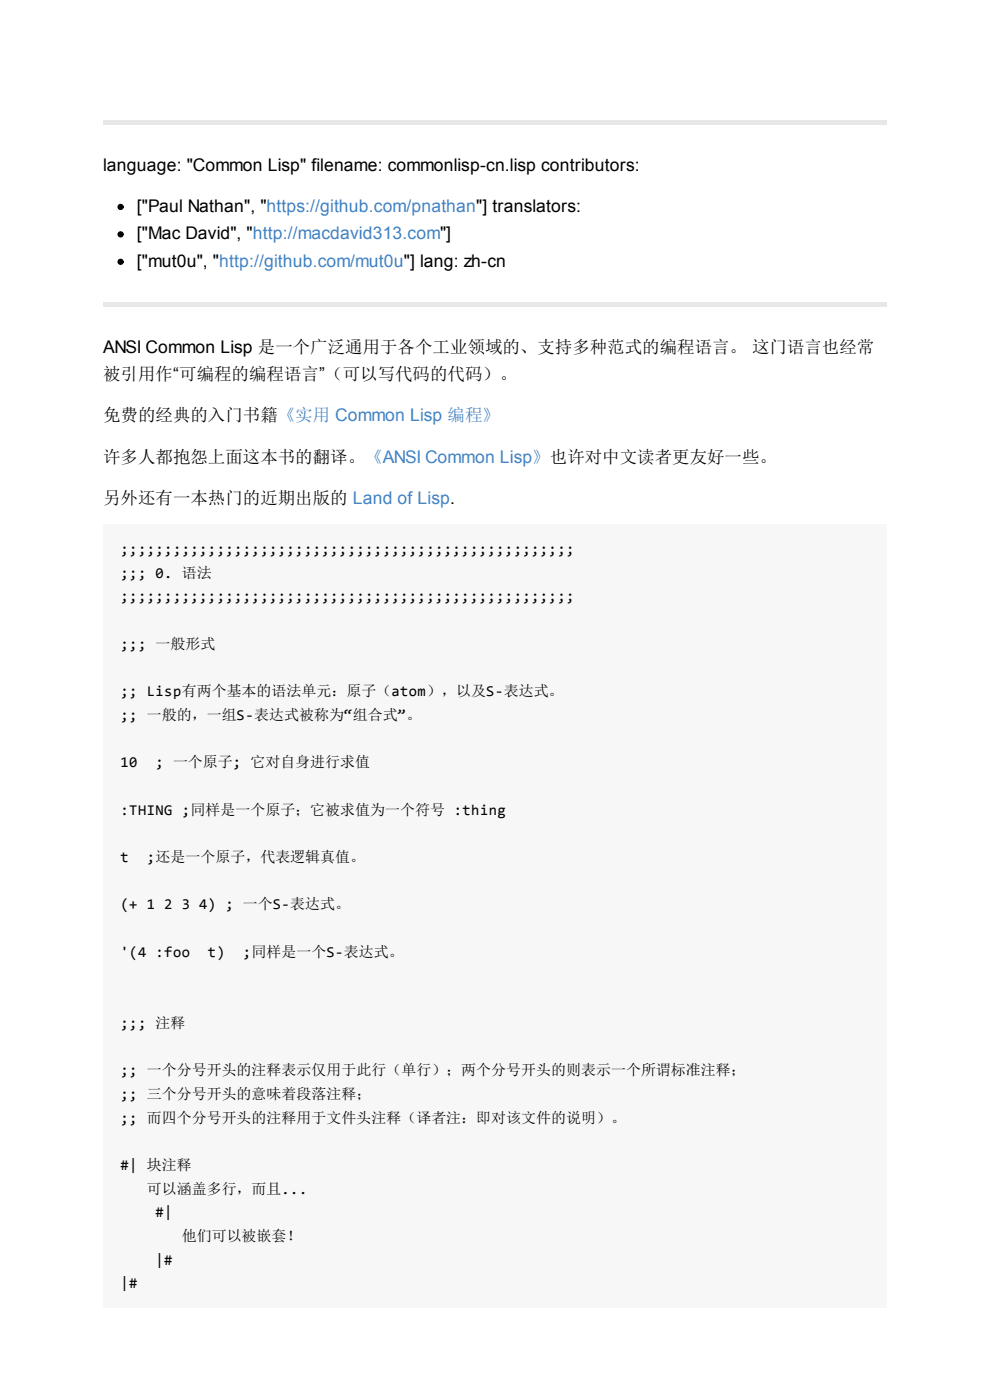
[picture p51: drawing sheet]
<svg xmlns="http://www.w3.org/2000/svg" width="210mm" height="297mm" viewBox="0 0 210 297" stroke-linecap="round" stroke-linejoin="round" font-family="sans-serif">
<defs><g id="words">
<g font-size="3.7">
<text x="21.9" y="36.2">language: &quot;Common Lisp&quot; filename: commonlisp-cn.lisp contributors:</text>
<text x="29" y="45">[&quot;Paul Nathan&quot;, &quot;https://github.com/pnathan&quot;] translators:</text>
<text x="29" y="50.8">[&quot;Mac David&quot;, &quot;http://macdavid313.com&quot;]</text>
<text x="29" y="56.6">[&quot;mut0u&quot;, &quot;http://github.com/mut0u&quot;] lang: zh-cn</text>
<text x="21.9" y="74.8">ANSI Common Lisp 是一个广泛通用于各个工业领域的、支持多种范式的编程语言。 这门语言也经常</text>
<text x="21.9" y="80.7">被引用作“可编程的编程语言”（可以写代码的代码）。</text>
<text x="21.9" y="89.4">免费的经典的入门书籍《实用 Common Lisp 编程》</text>
<text x="21.9" y="98.1">许多人都抱怨上面这本书的翻译。《ANSI Common Lisp》也许对中文读者更友好一些。</text>
<text x="21.9" y="106.8">另外还有一本热门的近期出版的 Land of Lisp.</text>
</g>
<g font-size="3.2">
<text x="25.6" y="117.5">;;;;;;;;;;;;;;;;;;;;;;;;;;;;;;;;;;;;;;;;;;;;;;;;;;;;</text>
<text x="25.6" y="122.6">;;; 0. 语法</text>
<text x="25.6" y="127.6">;;;;;;;;;;;;;;;;;;;;;;;;;;;;;;;;;;;;;;;;;;;;;;;;;;;;</text>
<text x="25.6" y="137.6">;;; 一般形式</text>
<text x="25.6" y="147.7">;; Lisp有两个基本的语法单元：原子（atom），以及S-表达式。</text>
<text x="25.6" y="152.7">;; 一般的，一组S-表达式被称为“组合式”。</text>
<text x="25.6" y="162.8">10</text>
<text x="33" y="162.8">; 一个原子; 它对自身进行求值</text>
<text x="25.6" y="172.8">:THING ;同样是一个原子；它被求值为一个符号 :thing</text>
<text x="25.6" y="182.9">t</text>
<text x="31.1" y="182.9">;还是一个原子，代表逻辑真值。</text>
<text x="25.6" y="192.9">(+ 1</text>
<text x="34.8" y="192.9">2</text>
<text x="38.6" y="192.9">3</text>
<text x="42.3" y="192.9">4) ; 一个S-表达式。</text>
<text x="25.6" y="203">'(4 :foo</text>
<text x="44.1" y="203">t)</text>
<text x="51.5" y="203">;同样是一个S-表达式。</text>
<text x="25.6" y="218">;;; 注释</text>
<text x="25.6" y="228.1">;; 一个分号开头的注释表示仅用于此行（单行）；两个分号开头的则表示一个所谓标准注释；</text>
<text x="25.6" y="233.1">;; 三个分号开头的意味着段落注释；</text>
<text x="25.6" y="238.1">;; 而四个分号开头的注释用于文件头注释（译者注：即对该文件的说明）。</text>
<text x="25.6" y="248.2">#| 块注释</text>
<text x="31.1" y="253.2">可以涵盖多行，而且...</text>
<text x="33" y="258.2">#|</text>
<text x="38.6" y="263.3">他们可以被嵌套！</text>
<text x="33" y="268.3">|#</text>
<text x="25.6" y="273.3">|#</text>
</g>
</g></defs>
<g fill="#e7e7e7">
<path d="M21.9 25.4h166.2v1h-166.2z"/>
<path d="M21.9 64h166.2v1.1h-166.2z"/>
</g>
<path d="M21.9 111.1h166.2v166.4h-166.2z" fill="#f7f7f7"/>
<g fill="#000" stroke="#000" stroke-width=".26">
<circle cx="25.6" cy="43.9" r=".53"/>
<circle cx="25.6" cy="49.7" r=".53"/>
<circle cx="25.6" cy="55.5" r=".53"/>
</g>
<g fill="#f7f7f7">
<path d="M25.6 114.5h96.3v3.7h-96.3z"/>
<path d="M25.6 119.5h19.3v3.7h-19.3z"/>
<path d="M25.6 124.6h96.3v3.7h-96.3z"/>
<path d="M25.6 134.6h20.1v3.7h-20.1z"/>
<path d="M25.6 144.7h94v3.7h-94z"/>
<path d="M25.6 149.7h63.8v3.7h-63.8z"/>
<path d="M25.6 159.7h52.9v3.7h-52.9z"/>
<path d="M25.6 169.8h81.8v3.7h-81.8z"/>
<path d="M25.6 179.8h51.9v3.7h-51.9z"/>
<path d="M25.6 189.9h48.7v3.7h-48.7z"/>
<path d="M25.6 199.9h60.1v3.7h-60.1z"/>
<path d="M25.6 215h13.7v3.7h-13.7z"/>
<path d="M25.6 225.1h132.6v3.7h-132.6z"/>
<path d="M25.6 230.1h53.2v3.7h-53.2z"/>
<path d="M25.6 235.1h107.2v3.7h-107.2z"/>
<path d="M25.6 245.2h15.1v3.7h-15.1z"/>
<path d="M25.6 250.2h39.7v3.7h-39.7z"/>
<path d="M25.6 255.2h11.1v3.7h-11.1z"/>
<path d="M25.6 260.2h38.4v3.7h-38.4z"/>
<path d="M25.6 265.3h11.1v3.7h-11.1z"/>
<path d="M25.6 270.3h3.7v3.7h-3.7z"/>
</g>
<use href="#words"/>
</svg>
